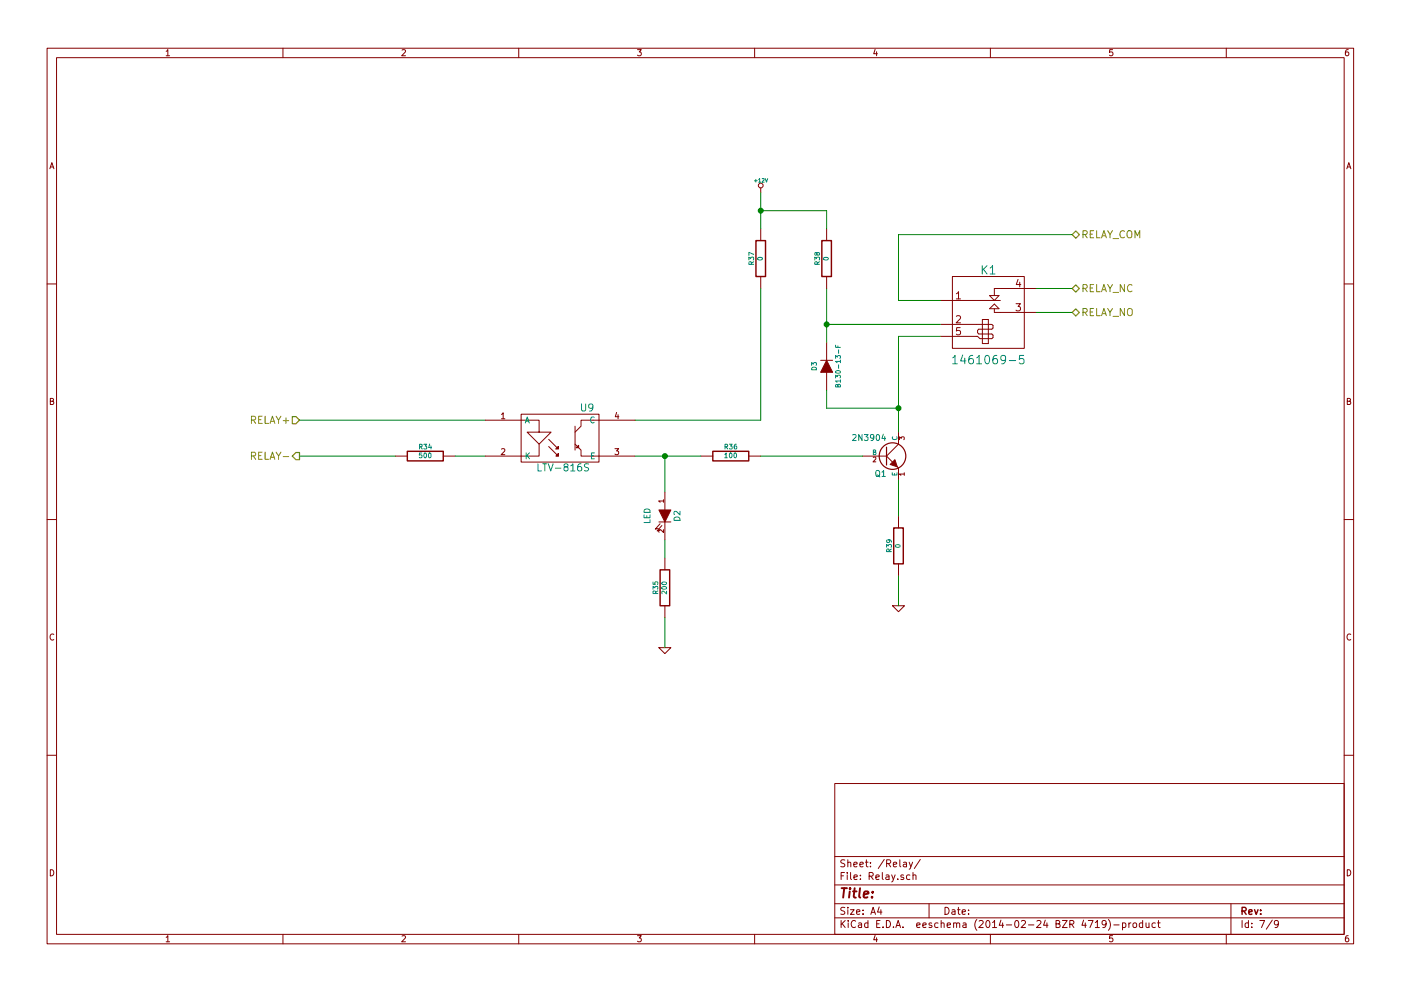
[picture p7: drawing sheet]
<svg xmlns="http://www.w3.org/2000/svg" width="297mm" height="210mm" viewBox="0 0 297 210" stroke-linecap="round" stroke-linejoin="round" font-family="sans-serif">
<g fill="none" stroke="#840000" stroke-width=".21">
<path d="M10 10.2h277v190h-277zM12 12.2h273v186h-273zM35.2 10.9l.4-.4v1.3M35.2 11.8h.8M60 10.2v2M85.2 10.6l.5-.1 .3 .4-.8 .9h.8M110 10.2v2M135.2 10.5h.8l-.5 .5 .3 .1 .2 .2-.1 .4-.2 .1-.5-.1M160 10.2v2M185.5 10.5l-.3 .9h.8M185.9 11v.8M210 10.2v2"/>
<path d="M235.9 10.5h-.6l-.1 .6h.6l.2 .5-.3 .2-.5-.1M260 10.2v2M285.9 10.5l-.4 .1-.2 .2-.1 .8 .3 .2 .4-.1 .1-.4-.1-.2-.4-.1-.3 .3M10.6 35.8l.4-1.3 .4 1.3M10.7 35.4h.6M161.3 39.9v1M285.5 35.8l.5-1.3 .4 1.3M285.7 35.4h.6M161.3 48.5v2.5M161.3 58.7v2.5M175.3 48.5v2.5M175.3 58.7v2.5"/>
<path d="M201.9 58.7h15.3v15.2h-15.3zM215.8 59.3l-.3 1.1h.9M216.2 59.9v1M10 60.2h2M174 76.4h2.5M175.3 72.6v3.8M175.3 79v3.8M199.4 68.8h10.9l.2 .3v.5l-.2 .2h-2.8l-.2 .3v.5l.2 .3h2.8l.2 .2v.5l-.2 .3h-2.5l-.5-.5h-7.9M199.4 63.7h12.7M202.8 62.3l.4-.4v1.5M202.8 67.1l.6-.1 .3 .4-1 1.1h1M202.8 63.4h.9"/>
<path d="M203.6 69.5h-.8v.8l.2-.2 .5 .1 .2 .6-.3 .2-.6-.1M208.3 67.8h1.2v5.1h-1.2zM209.8 65.5l1-1 1 1zM209.8 62.7h2l-1 1zM210.8 65.5v.8h8.9M215.4 64.4h1l-.6 .6 .6 .3-.1 .5-.2 .2-.7-.2M219.7 61.2h-8.9v1.5M285 60.2h2M10.7 85.1h.5l.1-.5-.6-.1v1.3h.5l.2-.4-.3-.3M83.8 96.8h2.6M94 96.8h2.5M102.9 89.1h11.4v2.6h-2.5l2.5 2.5 2.5-2.5h-2.5"/>
<path d="M106.3 87.9l.4-.3v1.2M106.3 95.3l.5-.1 .2 .3-.8 1h.8M106.3 88.8h.7M110.5 87.9h16.5v10.1h-16.5zM114.3 94.2v2.6h-11.4M116.3 93.2l2.1 2v-.5v.5h-.5l.5-.5M116.3 94.7l2.1 2.1v-.5v.5h-.5l.5-.5M121.9 90.4v5.1M121.9 94.2l1.3 1.3v1.3h11.4M122.2 95l.5-.5v.5zM130.4 95.2h.8l-.5 .5 .4 .1v.5l-.2 .2-.5-.2M130.7 87.5l-.2 .9h.7"/>
<path d="M131 88v.8M134.6 89.1h-11.4v1.3l-1.3 1.3M148.6 96.8h2.5M158.7 96.8h2.6M182.9 96.8h5.1M185.1 97.1l.4-.1 .2 .3-.6 .7h.6M188 96.8l1.2 1.2M190.2 99.1l.3 .2v2.5M190.5 91.7v2.5l-2.5 2.6M190.7 93.3v-.6l.4 .3 .1-.3h.4v.6M285.6 85.1h.6l.1-.5-.7-.1v1.3h.6l.2-.4-.3-.3M10 110.2h2"/>
<path d="M139.7 110.7h2.5M140 111.1l-1.1 1.2 .7-.2M140.3 111.5l-1 1.1 .7-.1M140.7 106.3h-1.1l.4 .3M140.7 112.4v.6l-.7-.6-.4 .1 .2 .4M140.7 106v.6M141 104.4v3.8M141 110.7v3.8M141 118.4v2.5M190.5 109.5v2.5M190.5 119.6v2.6M191.7 100.6h-1l.3 .3"/>
<path d="M191.7 100.3v.6M285 110.2h2M11.4 134.6a.58 .58 0 0 0-.8 .5 .58 .58 0 0 0 .8 .6M139.7 137.4h2.5l-1.2 1.3zM141 128.5v2.6M189.2 128.5h2.6l-1.3 1.3zM286.4 134.6a.58 .58 0 0 0-.8 .5 .58 .58 0 0 0 .8 .6M10 160.2h2M177 166.2h108v32h-108zM285 160.2h2M10.7 184.5a.65 .65 0 0 1 .7 .7 .65 .65 0 0 1-.7 .6zM35.2 198.9l.4-.4v1.3"/>
<path d="M35.2 199.8h.8M60 198.2v2M85.2 198.6l.5-.1 .3 .4-.8 .9h.8M110 198.2v2M135.2 198.5h.8l-.5 .5 .3 .1 .2 .2-.1 .4-.2 .1-.5-.1M160 198.2v2M177 194.7h108M177 191.7h108M177 187.8h108M177 181.7h108M178.3 195.3v1.5M178.3 185.8h.5"/>
<path d="M178.5 195.9l.7 .9M179 185.1h-.7v1.5M179.1 192.6l-.6-.1-.2 .3v.3l.7 .3v.5l-.2 .1-.5-.1M179.1 182.5l-.6-.1-.2 .3v.3l.7 .4v.4l-.2 .1-.5-.1M179.2 195.3l-.9 .9M179.6 185.1v.2M179.6 185.6v1M179.8 192.5v.2M179.8 183.1l.2-.2 .3 .1 .1 .9M179.8 182.4v1.5M179.8 193v1M179.8 195.3v.1"/>
<path d="M179.8 195.8v1M180.3 193h.8l-.8 1h.8M180.3 185.1v1.3l.2 .2M181 183.4l.7-.1v-.3l-.4-.1-.3 .2 .1 .7h.6M181.1 186.1l.7-.1-.1-.3-.4-.1-.2 .2v.7h.6M181.4 195.4a.71 .71 0 0 0-1 .5 .71 .71 0 0 0 .7 .9l.3-.1M181.6 193.5l.7-.1v-.3l-.5-.1-.2 .2 .1 .7h.6M182 195.9h.6l.1 .9M182.3 183.4l.7-.1v-.3l-.5-.1-.2 .2 .1 .7h.6M182.4 186.5v.1M182.4 185.7v.1M182.7 196.2l-.7 .2 .2 .4 .5-.1"/>
<path d="M183 193.9v.1M183 193.1v.1M183.5 182.9h.5M183.7 182.4v1.3l.3 .2M184 195.9l-.4-.1-.3 .3 .1 .6 .2 .1 .4-.1M184 195.3v1.5M184.3 185.9l.7-.1 .1-.2v-.3l-.2-.2h-.6v1.5M184.6 183.8v.1M184.6 183v.1M184.6 194l.5-1.5 .5 1.5M184.6 185.9l.5 .7M184.8 193.6h.7"/>
<path d="M185.5 198.4l-.3 1h.8M185.7 186.1l.7-.1v-.3l-.5-.1-.2 .2 .1 .7h.6M185.9 199v.8M185.9 196h.5M186.4 192.4l-.3 1.1h.9M186.6 195.3h-.7v1.5h.7M186.8 193v1M187.1 185.1v1.3l.2 .2M187.2 196.7v.1M187.5 182.3l-1.3 2M187.9 185.7h.5l.1 .9M187.9 195.3a.76 .76 0 0 1 .9 .7 .76 .76 0 0 1-.9 .8z"/>
<path d="M188 183.2l.7-.1 .1-.2v-.3l-.2-.2h-.6v1.5M188.3 183.2l.5 .7M188.5 186l-.7 .3 .2 .3 .5-.1M189.1 185.6l.3 1M189.4 183.4l.7-.1v-.3l-.5-.1-.2 .2 .1 .7h.6M189.4 196.7v.1M189.8 185.6l-.5 1.4-.2 .1M189.9 196.8l.5-1.5 .5 1.5M190.1 196.4h.7M190.3 186.5v.1M190.8 182.4v1.3l.2 .2M191.4 196.7v.1"/>
<path d="M191.6 185.7l-.4-.1-.2 .2 .1 .2 .5 .2v.3h-.6M191.6 183h.6v.9M192.2 183.3l-.7 .3 .2 .3 .5-.1M192.8 182.9l.3 1M192.9 185.7l-.4-.1-.3 .3 .1 .6 .2 .1 .4-.1M193.5 182.9l-.5 1.4-.2 .1M193.6 185.7l.2-.1 .4 .1v.9M193.6 185.1v1.5M194.4 196.3l.7-.1-.1-.3-.4-.1-.2 .2v.7h.6M195.1 182.3l-1.2 2M195.7 196.3l.7-.1-.1-.3-.4-.1-.2 .2v.7h.6M197 191.7v3"/>
<path d="M197.5 195.9l-.3-.1-.2 .2v.2l.5 .2v.3h-.5M198.9 195.9l-.4-.1-.3 .3v.6l.3 .1 .4-.1M199.5 195.9l.2-.1 .4 .1 .1 .9M199.5 195.3v1.5M200.4 192.5a.76 .76 0 0 1 .8 .8 .76 .76 0 0 1-.8 .7zM200.8 196.3l.7-.1v-.3l-.5-.1-.2 .2 .1 .7h.6M201.9 193.1h.5l.1 .9M202.2 195.9l.2-.1 .4 .1v.9M202.2 195.8v1M202.5 193.4l-.7 .2 .2 .4 .5-.1M202.8 196l.2-.2 .4 .1 .1 .9M203 193h.6"/>
<path d="M203.2 192.5v1.3l.4 .2M204 193.5l.7-.1-.1-.3-.4-.1-.2 .2 .1 .7h.5M204.2 195.9h.6v.9M204.8 196.2l-.7 .2 .2 .4 .5-.1M205.4 193.9v.1M205.4 193.1v.1M207.1 195.1a1.71 1.71 0 0 0 0 2.3M207.6 195.4l.6-.1 .3 .4-1 1.1h1M209.2 195.4l.2-.1a.8 .8 0 0 1 .5 .7 .8 .8 0 0 1-.5 .8l-.4-.6zM210 198.2v2M210.4 195.7l.5-.4v1.5M210.4 196.8h.9"/>
<path d="M212.2 195.2l-.3 1.1h.9M212.6 195.8v1M213.4 196.2h1.1M215.3 195.4l.2-.1a.8 .8 0 0 1 .5 .7 .8 .8 0 0 1-.5 .8l-.4-.6zM216.6 195.4l.5-.1 .3 .4-.9 1.1h.9M218.1 196.2h1.1M219.8 195.4l.6-.1 .3 .4-.9 1.1h.9M221.6 195.2l-.3 1.1h.9M222 195.8v1M223.9 196l.7-.1v-.5l-.2-.1h-.5v1.5h.6l.2-.1 .1-.4-.4-.3M225.2 195.3h1.1l-1.1 1.5h1.1M226.8 196.1l.7-.1 .2-.2-.1-.4-.2-.1h-.6v1.5"/>
<path d="M227.2 196.1l.5 .7M229.7 195.2l-.3 1.1h.9M230.1 195.8v1M230.7 195.3h1l-.6 1.5M232.2 195.7l.5-.4v1.5M232.2 196.8h.9M234.5 195.9l-.3 .3h-.3l-.2-.3v-.3l.2-.3h.3l.3 .3a1.01 1.01 0 0 1-.4 1.2h-.3M235 195.1a1.71 1.71 0 0 1 0 2.3M235.9 198.5h-.6l-.1 .6h.6l.2 .5-.3 .2-.5-.1M236.1 196.2h1.2M238 195.9l.4-.1 .3 .3-.1 .6h-.6M238 195.8v1.5"/>
<path d="M239.3 195.8v1M239.8 195.8l-.5 .3M240.3 195.9l.2-.1 .4 .1 .1 .6-.1 .2-.4 .1-.2-.1zM242.3 195.9l-.5-.1-.2 .3v.6l.2 .1 .5-.1M242.3 195.3v1.5M243 195.8l.1 .9 .3 .1 .2-.1M243.6 195.8v1M245 195.9l-.5-.1-.3 .3 .1 .6 .2 .1 .5-.1M245.4 195.8h.6M245.6 195.3v1.3l.4 .2M260 198.2v2M261 191.7v6.5"/>
<path d="M263.3 195.3v1.5M264.7 195.9l-.4-.1-.3 .3 .1 .6 .2 .1 .4-.1M264.7 195.3v1.5M265.4 196.7v.1M265.4 195.9v.1M267.1 195.3h1l-.6 1.5M269.7 195.2l-1.2 1.9M271 195.9l-.2 .3h-.3l-.3-.3v-.3l.3-.3h.3l.2 .3a1.01 1.01 0 0 1-.4 1.2h-.3M285.6 184.5a.65 .65 0 0 1 .8 .7 .65 .65 0 0 1-.8 .6zM285.9 198.5l-.4 .1-.2 .2-.1 .8 .3 .2 .4-.1 .1-.4-.1-.2-.4-.1-.3 .3"/>
<circle cx="161.3" cy="39.4" r=".51"/>
</g>
<path d="M160.3 51h2v7.7h-2zM174.2 51h2.1v7.7h-2.1zM86.4 95.8h7.6v2h-7.6zM151.1 95.8h7.6v2h-7.6zM189.5 112h2v7.6h-2zM140 120.9h2v7.6h-2zM263.3 193.3l.8-.1 .1-.2-.1-.3-.2-.2h-.6v1.5M263.7 193.3l.5 .7M264.8 193.5l.7-.1-.1-.3-.4-.1-.2 .2v.7h.6M266 193l.3 1 .4-1M267.3 193.9v.1M267.3 193.1v.1" fill="none" stroke="#840000" stroke-width=".3"/>
<path d="M178.4 188.4h1.2M179 188.4l-.2 2M180.2 189.1l-.2 1.3M180.2 188.4v.2l.1-.1-.1-.1v.2M180.8 189.1h.8M181.2 188.4l-.2 1.8 .1 .1 .4 .1M182.3 188.4l-.2 1.8 .3 .2M183.1 189.8l1-.2v-.4h-.8l-.2 1 .2 .2 .6-.1M184.9 190.3v.1M185 189.2v.2l-.1-.1 .1-.1v.2" fill="none" stroke="#840000" stroke-width=".41"/>
<g fill="none" stroke="#848400" stroke-width=".21">
<path d="M229.6 49.8l.8-.1 .1-.3-.1-.3-.2-.2h-.6v1.6M230 49.8l.5 .7M231.1 49.7h.5M231.9 48.9h-.8v1.6h.8M232.5 48.9v1.6h.7M233.6 50.5l.5-1.6 .5 1.6M233.7 50h.7M234.8 48.9l.6 .9 .5-.9M235.4 49.8v.7M236 50.6h1.2M238.4 49.1a.72 .72 0 0 0-1 .5 .72 .72 0 0 0 .7 .9l.3-.2M239 49.2a.5 .5 0 0 1 .6-.3 .5 .5 0 0 1 .4 .5l-.1 .9-.3 .2a.53 .53 0 0 1-.6-.5z"/>
<path d="M240.6 50.5v-1.6l.5 1.1 .6-1.1v1.6M229.6 61.2l.8-.1 .1-.2-.1-.4-.2-.1h-.6v1.5M229.6 66.3l.8-.1 .1-.2-.1-.4-.2-.1h-.6v1.5M230 61.2l.5 .7M230 66.3l.5 .7M231.1 61.1h.5M231.1 66.2h.5M231.9 60.4h-.8v1.5h.8M231.9 65.5h-.8v1.5h.8M232.5 60.4v1.5h.7M232.5 65.5v1.5h.7M233.6 61.9l.5-1.5 .5 1.5"/>
<path d="M233.6 67l.5-1.5 .5 1.5M233.7 61.5h.7M233.7 66.5h.7M234.8 60.4l.6 .8 .5-.8M234.8 65.5l.6 .8 .5-.8M235.4 61.2v.7M235.4 66.3v.7M236 62h1.2M236 67.1h1.2M238.4 60.4v1.5l-.9-1.5v1.5M238.4 65.5v1.5l-.9-1.5v1.5M239.1 65.7a.5 .5 0 0 1 .6-.3 .5 .5 0 0 1 .4 .6l-.1 .8-.3 .2a.53 .53 0 0 1-.7-.5z"/>
<path d="M240 60.5a.72 .72 0 0 0-1 .5 .72 .72 0 0 0 .7 .9l.3-.2M53.3 89.1l.8-.1 .1-.2-.1-.3-.2-.2h-.6v1.5M53.3 96.7h.8l.1-.3-.1-.3-.2-.2h-.6v1.6M53.7 89.1l.5 .7M53.7 96.7l.5 .8M54.8 89h.5M54.8 96.7h.5M55.6 88.3h-.8v1.5h.8M55.6 95.9h-.8v1.6h.8M56.2 88.3v1.5h.7M56.2 95.9v1.6h.7M57.3 89.8l.5-1.5 .5 1.5"/>
<path d="M57.3 97.5l.5-1.6 .5 1.6M57.4 89.4h.7M57.4 97h.7M58.5 88.3l.6 .8 .5-.8M58.5 95.9l.6 .8 .5-.8M59.1 89.1v.7M59.1 96.7v.8M60 89.2h1.2M60 96.9h1.2M60.6 88.7v1.1"/>
</g>
<path d="M227.3 49.8l.8-.8 .8 .8-.8 .7zM227.3 61.2l.8-.8 .8 .8-.8 .8zM227.3 66.3l.8-.8 .8 .8-.8 .8zM62 88.4h.7l.8 .7-.8 .8h-.7zM62.7 96h.8v1.5h-.8l-.7-.7z" fill="none" stroke="#848400" stroke-width=".25"/>
<g fill="none" stroke="#008484" stroke-width=".21">
<path d="M159.9 38.3h.6M160.2 38.1v.6M160.9 38.1l.2-.2v.8M160.9 38.7h.4M161.6 37.9h.4v.2l-.5 .6h.5M162.3 37.9l.2 .8 .3-.8M158.8 55.2v-.6l.4 .3 .1-.3h.4v.6M159.3 56.1v-.5h-.5v.5h1M159.8 54l-1-.5v.7M159.8 55.5l-.5 .3M160.7 54.7a.62 .62 0 0 1 .9 .2 .59 .59 0 0 1-1-.1zM172.7 55.2v-.6l.4 .3 .1-.3h.5v.6"/>
<path d="M173.2 53.8l.2-.2 .4 .2-.1 .3h-.3l-.3-.5-.3 .1v.4h.2l.2-.1M173.3 56.1l-.1-.5h-.4l-.1 .5h1.1M173.8 55.5l-.5 .3M174.7 54.7a.62 .62 0 0 1 .9 .2 .59 .59 0 0 1-1-.1zM208.3 56.4v1.7M208.5 57.1l.8 1M209.3 56.4l-1 1M209.9 56.9l.5-.5v1.7M209.9 58.1h1M172.1 77.5v-.6l.4 .4 .1-.3h.4v.5M172.1 78.1a.55 .55 0 0 1 .7-.2 .55 .55 0 0 1 .3 .6h-1zM177.2 76v-.6l.3 .4 .1-.3h.5v.5"/>
<path d="M177.2 73.2v.5h1M177.2 78.8a.62 .62 0 0 1 1 .2 .59 .59 0 0 1-1-.1zM177.6 73.4v.3M177.8 74.2v.8M177.8 77.4v.8M178.2 76.7h-1l.3 .3M178.2 76.4v.6M202 75.9l.5-.5v1.8M202 77.2h1M204.1 75.3l-.4 1.3h1.1M204.5 76v1.2M206.2 75.4a.71 .71 0 0 0-.8 .8v.6l.2 .3 .5 .1 .2-.2 .1-.6-.2-.2-.5-.1-.3 .3"/>
<path d="M207.1 75.9l.5-.5v1.8M207.1 77.2h1M209 75.6l.4-.2a1.13 1.13 0 0 1 0 1.8 .99 .99 0 0 1-.4-1.6zM211.4 75.4a.71 .71 0 0 0-.9 .8v.6l.2 .3 .5 .1 .2-.2 .1-.6-.1-.2-.6-.1-.3 .3M213.2 76.2l-.3 .3-.5-.1-.2-.2v-.5l.2-.2 .5-.1 .2 .2a1.19 1.19 0 0 1-.4 1.6h-.3M214 76.5h1.3M217 75.4h-.8l-.1 .8 .3-.1 .6 .1 .1 .2-.1 .6-.2 .2h-.4l-.3-.2M89 94.8l.4-.1v-.4h-.4v1M89.2 94.8l.3 .5M89.4 96.1h-.4l-.1 .5 .5-.1v.5h-.5M89.9 94.3h.6l-.4 .3 .3 .1v.5h-.5M89.9 96.2l.2-.1a.49 .49 0 0 1 .3 .5 .49 .49 0 0 1-.4 .5l-.1-.4z"/>
<path d="M90.9 96.2l.2-.1a.49 .49 0 0 1 .3 .5 .49 .49 0 0 1-.4 .5l-.2-.4zM91.1 94.2l-.2 .7h.6M91.4 94.6v.7M111.4 89.7l.4-1.2 .4 1.2M111.5 89.4h.6M111.6 96.1v1.3M111.7 96.6l.6 .8M112.3 96.1l-.7 .7M114 98.4v1.5h.8M115.1 98.4h.9M115.5 98.4v1.5M116.3 98.4l.5 1.5 .5-1.5"/>
<path d="M117.8 99.3h1.1M119.9 99.1l-.3-.4v-.2l.3-.1 .4 .1 .1 .2v.2l-.7 .2-.1 .2v.3l.3 .3h.2l.3-.3v-.3l-.3-.2M121 98.8l.5-.4v1.5M121 99.9h.9M123.2 98.4l-.4 .1a.99 .99 0 0 0 0 1.4l.5-.1v-.5l-.3-.3h-.2l-.3 .3M123.3 85.7v1.2l.3 .3h.3l.3-.3v-1.2M124.8 98.5l-.6-.1-.3 .3 .2 .4 .6 .2v.5l-.2 .1-.6-.1M125.4 96.7h.4M125.7 86.4l-.3 .2h-.3l-.3-.2 .1-.6 .5-.1a.96 .96 0 0 1-.1 1.5h-.3M126 88.6a.56 .56 0 0 0-.8 .5 .56 .56 0 0 0 .8 .5M126 96.1h-.6v1.3h.6M153.7 96.4l.2-.3v1"/>
<path d="M153.7 97.1h.5M153.7 94.8l.5-.1v-.4h-.5v1M153.9 94.8l.4 .5M154.6 94.3h.6l-.3 .3 .3 .1v.5h-.6M154.7 96.2l.2-.1a.49 .49 0 0 1 .3 .5 .49 .49 0 0 1-.4 .5l-.2-.4zM155.7 96.2l.1-.1a.49 .49 0 0 1 .4 .5 .49 .49 0 0 1-.5 .5l-.1-.4zM156.1 94.3l-.3 .1-.1 .7 .1 .2 .4-.1-.1-.5-.3-.1-.1 .2M177.2 80.2v-.6l.3 .3 .1-.3h.5v.6M177.6 81.8l.3-.3 .3 .2v.4h-1l.1-.5 .3 .1v.4M178.2 80.8h-1l.3 .3M178.2 80.6v.5M180.8 92.3l.5-.1 .2 .4-.8 .9h.8"/>
<path d="M182.8 92.2v1.3l-.7-1.3v1.3M183.3 92.2h.7l-.4 .5 .4 .1v.5l-.2 .2-.5-.2M185.2 95.9h.4v-.4l-.4-.1v1.1h.3l.2-.4-.2-.2M185.3 92.7l-.3 .3-.3-.1-.1-.6 .4-.1 .3 .2-.1 .8-.3 .3h-.2M185.9 99.9h.4l.2 .8a.42 .42 0 0 1-.2 .3 .42 .42 0 0 1-.4 0l-.2-.3zM185.9 92.3l.2-.1a.67 .67 0 0 1 .4 .6 .67 .67 0 0 1-.4 .7l-.3-.5zM187.3 92.1l-.3 .9h.8M187.6 92.6v.9M189.3 92.7a.44 .44 0 0 0 .4 .6 .44 .44 0 0 0 .4-.6M136.6 109.2v.6h1.2v-.6M136.6 108.2a.69 .69 0 0 1 .8-.2 .69 .69 0 0 1 .4 .7h-1.2zM137.1 109.4v.4"/>
<path d="M137.8 110.3v.6h-1.2M143.1 109.8a.67 .67 0 0 1 .7-.1 .67 .67 0 0 1 .4 .7h-1.3zM144.2 108.5v.8l-.9-.8-.4 .2 .1 .5M185.9 100.8l.7 .4M187 100.2l.4-.4v1.3M187 101.1h.7M188 116.1v-.6l.4 .3 .1-.3h.4v.6M188.4 114.5l.2 .2v.3h-.6v-.3l.2-.2 .6 .1 .2 .4M188.5 117v-.4h-.5v.4h1M189 116.5l-.5 .3M189.2 100.3v.5h1v-.5M189.7 100.5v.3"/>
<path d="M189.9 115.7a.62 .62 0 0 1 1 .2 .59 .59 0 0 1-1.1-.1zM138.5 125v-.6l.3 .3 .1-.3h.5v.6M138.5 123.5v.4l.4 .1v-.5h.5v.5M139 125.9l-.1-.5h-.4v.5h1M139.5 125.4l-.5 .3M140.4 124.6a.62 .62 0 0 1 .9 .2 .59 .59 0 0 1-1-.1zM140.4 123.6a.62 .62 0 0 1 .9 .2 .59 .59 0 0 1-1-.1zM141.3 125.4v.6l-.7-.6-.3 .2 .1 .4"/>
</g>
<g fill="none" stroke="#840000" stroke-width=".25">
<path d="M188 94.9v3.8"/>
<circle cx="189.2" cy="96.8" r="2.82"/>
</g>
<g fill="#840000" stroke="#840000" stroke-width=".21">
<path d="M188.7 98.5l1-1 .5 1.6z"/>
<path d="M139.7 108.2h2.5l-1.2 2.5z"/>
<path d="M175.3 76.4l1.2 2.6h-2.5z"/>
</g>
<g fill="none" stroke="#008400" stroke-width=".21">
<path d="M161.3 40.9v7.6M161.3 44.7h14v3.8M227.3 49.8h-36.8v13.9h8.9M161.3 61.2v27.9h-26.7M175.3 61.2v11.4M175.3 68.8h24.1M199.4 71.4h-8.9v20.3M219.7 61.2h7.6M219.7 66.3h7.6M63.5 96.8h20.3M63.5 89.1h39.4M96.5 96.8h6.4"/>
<path d="M134.6 96.8h14M141 96.8v7.6M161.3 96.8h21.6M175.3 82.8v3.8h15.2M141 114.5v3.9M190.5 101.8v7.7M141 131.1v6.3M190.5 122.2v6.3"/>
</g>
<g fill="#008400" stroke="#008400" stroke-width=".25">
<circle cx="141" cy="96.8" r=".51"/>
<circle cx="190.5" cy="86.6" r=".51"/>
<circle cx="175.3" cy="68.8" r=".51"/>
<circle cx="161.3" cy="44.7" r=".51"/>
</g>
</svg>
